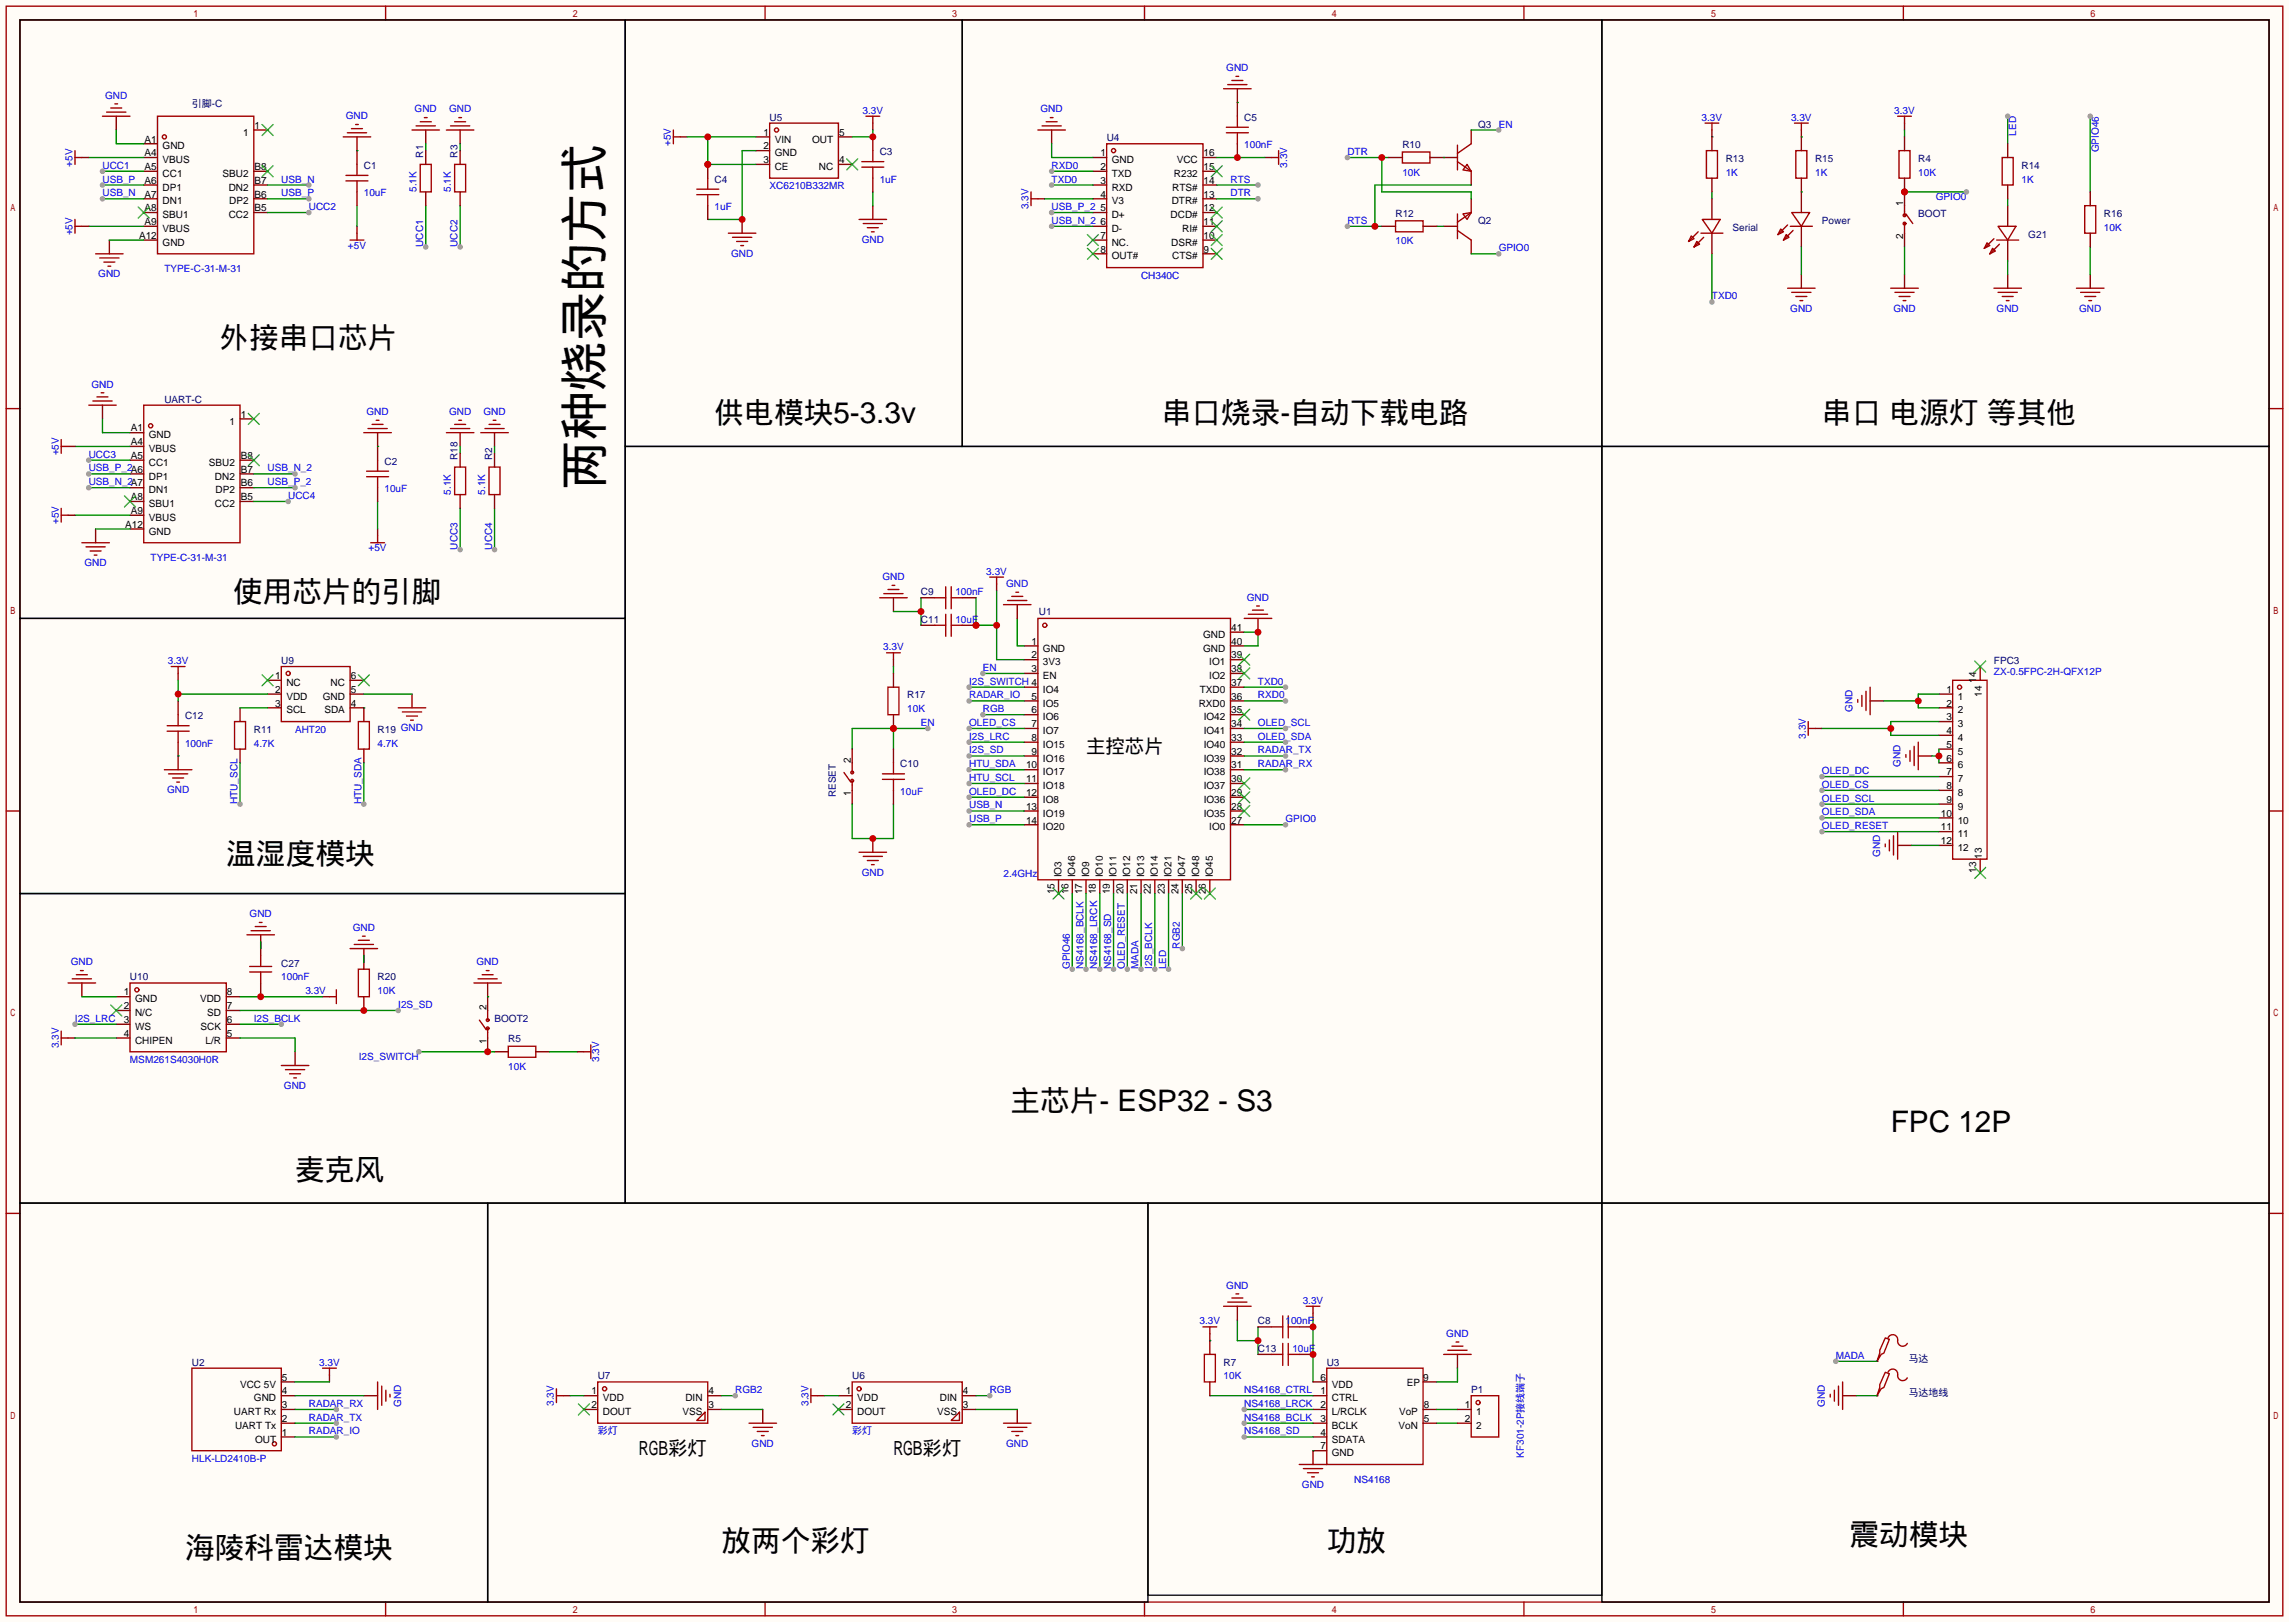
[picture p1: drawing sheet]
<svg xmlns="http://www.w3.org/2000/svg" width="423mm" height="299mm" viewBox="0 0 423 299" stroke-linecap="round" stroke-linejoin="round" font-family="sans-serif">
<defs><g id="words">
<text font-size="9.1" x="111" y="90.4" transform="rotate(-90 111 90.4)">两种烧录的方式</text>
<g font-size="5.5">
<text x="40.5" y="64.2">外接串口芯片</text>
<text x="132" y="78.2">供电模块5-3.3v</text>
<text x="214.5" y="78.2">串口烧录-自动下载电路</text>
<text x="336.4" y="78.2">串口 电源灯 等其他</text>
<text x="43.1" y="111.2">使用芯片的引脚</text>
<text x="41.8" y="159.4">温湿度模块</text>
<text x="186.6" y="205.2">主芯片- ESP32 - S3</text>
<text x="349.1" y="209">FPC 12P</text>
<text x="54.5" y="217.9">麦克风</text>
<text x="34.2" y="287.7">海陵科雷达模块</text>
<text x="133.2" y="286.4">放两个彩灯</text>
<text x="245" y="286.4">功放</text>
<text x="341.5" y="285.2">震动模块</text>
</g>
<g font-size="3.6">
<text x="200.5" y="139">主控芯片</text>
<text x="118" y="268.6">RGB彩灯</text>
<text x="165" y="268.6">RGB彩灯</text>
</g>
<g font-size="1.8" fill="#00f">
<text x="226.4" y="13.1">GND</text>
<text x="19.4" y="18.2">GND</text>
<text x="63.9" y="22">GND</text>
<text x="76.6" y="20.7">GND</text>
<text x="82.9" y="20.7">GND</text>
<text x="159.3" y="21">3.3V</text>
<text x="192.1" y="20.7">GND</text>
<text x="276.7" y="23.5">EN</text>
<text x="314.2" y="22.3">3.3V</text>
<text x="330.7" y="22.3">3.3V</text>
<text x="349.8" y="21">3.3V</text>
<text x="123.9" y="26.9" transform="rotate(-90 123.9 26.9)">+5V</text>
<text x="229.7" y="27.4">100nF</text>
<text x="248.8" y="28.6">DTR</text>
<text x="372.3" y="25.1" transform="rotate(-90 372.3 25.1)">LED</text>
<text x="387.5" y="28.1" transform="rotate(-90 387.5 28.1)">GPIO46</text>
<text x="13.4" y="30.8" transform="rotate(-90 13.4 30.8)">+5V</text>
<text x="18.9" y="33.7">USB_P</text>
<text x="18.9" y="31.2">UCC1</text>
<text x="51.9" y="33.7">USB_N</text>
<text x="76.9" y="35.4" transform="rotate(-90 76.9 35.4)">5.1K</text>
<text x="83.2" y="35.4" transform="rotate(-90 83.2 35.4)">5.1K</text>
<text x="142.1" y="35">XC6210B332MR</text>
<text x="162.4" y="33.7">1uF</text>
<text x="194.2" y="31.2">RXD0</text>
<text x="194.2" y="33.7">TXD0</text>
<text x="227.2" y="33.7">RTS</text>
<text x="237.7" y="31" transform="rotate(-90 237.7 31)">3.3V</text>
<text x="259" y="32.4">10K</text>
<text x="318.6" y="32.4">1K</text>
<text x="335.2" y="32.4">1K</text>
<text x="354.2" y="32.4">10K</text>
<text x="373.3" y="33.7">1K</text>
<text x="18.9" y="36.2">USB_N</text>
<text x="51.9" y="36.2">USB_P</text>
<text x="57" y="38.8">UCC2</text>
<text x="67.2" y="36.2">10uF</text>
<text x="132" y="38.8">1uF</text>
<text x="189.9" y="38.6" transform="rotate(-90 189.9 38.6)">3.3V</text>
<text x="194.2" y="38.8">USB_P_2</text>
<text x="194.2" y="41.3">USB_N_2</text>
<text x="227.2" y="36.2">DTR</text>
<text x="248.8" y="41.3">RTS</text>
<text x="357.4" y="37">GPIO0</text>
<text x="13.4" y="43.5" transform="rotate(-90 13.4 43.5)">+5V</text>
<text x="64.2" y="45.9">+5V</text>
<text x="78.2" y="45.6" transform="rotate(-90 78.2 45.6)">UCC1</text>
<text x="84.5" y="45.6" transform="rotate(-90 84.5 45.6)">UCC2</text>
<text x="135" y="47.4">GND</text>
<text x="159.1" y="44.9">GND</text>
<text x="257.7" y="45.1">10K</text>
<text x="276.7" y="46.4">GPIO0</text>
<text x="388.5" y="42.6">10K</text>
<text x="18.1" y="51.2">GND</text>
<text x="30.4" y="50.2">TYPE-C-31-M-31</text>
<text x="210.7" y="51.5">CH340C</text>
<text x="316.1" y="55.3">TXD0</text>
<text x="330.6" y="57.6">GND</text>
<text x="349.6" y="57.6">GND</text>
<text x="368.7" y="57.6">GND</text>
<text x="383.9" y="57.6">GND</text>
<text x="16.9" y="71.5">GND</text>
<text x="67.7" y="76.6">GND</text>
<text x="82.9" y="76.6">GND</text>
<text x="89.3" y="76.6">GND</text>
<text x="10.8" y="84.1" transform="rotate(-90 10.8 84.1)">+5V</text>
<text x="16.4" y="87">USB_P_2A6</text>
<text x="16.4" y="89.6">USB_N_2A7</text>
<text x="16.4" y="84.5">UCC3</text>
<text x="49.4" y="89.6">USB_P_2</text>
<text x="49.4" y="87">USB_N_2</text>
<text x="53.2" y="92.1">UCC4</text>
<text x="71" y="90.9">10uF</text>
<text x="83.2" y="91.3" transform="rotate(-90 83.2 91.3)">5.1K</text>
<text x="89.6" y="91.3" transform="rotate(-90 89.6 91.3)">5.1K</text>
<text x="10.8" y="96.8" transform="rotate(-90 10.8 96.8)">+5V</text>
<text x="68.1" y="101.8">+5V</text>
<text x="84.5" y="101.5" transform="rotate(-90 84.5 101.5)">UCC3</text>
<text x="90.9" y="101.5" transform="rotate(-90 90.9 101.5)">UCC4</text>
<text x="15.6" y="104.6">GND</text>
<text x="27.8" y="103.6">TYPE-C-31-M-31</text>
<text x="162.9" y="107.1">GND</text>
<text x="182.1" y="106.1">3.3V</text>
<text x="176.4" y="109.9">100nF</text>
<text x="185.8" y="108.4">GND</text>
<text x="230.2" y="110.9">GND</text>
<text x="176.4" y="115">10uF</text>
<text x="31" y="122.6">3.3V</text>
<text x="163.1" y="120.1">3.3V</text>
<text x="181.5" y="123.9">EN</text>
<text x="368.2" y="124.6">ZX-0.5FPC-2H-QFX12P</text>
<text x="167.5" y="131.5">10K</text>
<text x="178.9" y="129">RADAR_IO</text>
<text x="178.9" y="126.4">I2S_SWITCH 4</text>
<text x="181.5" y="131.5">RGB</text>
<text x="232.3" y="126.4">TXD0</text>
<text x="232.3" y="129">RXD0</text>
<text x="342.1" y="131.5" transform="rotate(-90 342.1 131.5)">GND</text>
<text x="34.2" y="137.8">100nF</text>
<text x="46.9" y="137.8">4.7K</text>
<text x="54.5" y="135.3">AHT20</text>
<text x="69.7" y="137.8">4.7K</text>
<text x="170.1" y="134">EN</text>
<text x="178.9" y="136.6">I2S_LRC</text>
<text x="178.9" y="134">OLED_CS</text>
<text x="232.3" y="136.6">OLED_SDA</text>
<text x="232.3" y="134">OLED_SCL</text>
<text x="333.4" y="136.4" transform="rotate(-90 333.4 136.4)">3.3V</text>
<text x="178.9" y="141.7">HTU_SDA</text>
<text x="178.9" y="139.1">I2S_SD</text>
<text x="232.3" y="141.7">RADAR_RX</text>
<text x="232.3" y="139.1">RADAR_TX</text>
<text x="336.4" y="142.9">OLED_DC</text>
<text x="350.9" y="141.6" transform="rotate(-90 350.9 141.6)">GND</text>
<text x="30.8" y="146.5">GND</text>
<text x="43.9" y="148.5" transform="rotate(-90 43.9 148.5)">HTU_SCL</text>
<text x="66.7" y="148.5" transform="rotate(-90 66.7 148.5)">HTU_SDA</text>
<text x="166.2" y="146.7">10uF</text>
<text x="178.9" y="149.3">USB_N</text>
<text x="178.9" y="144.2">HTU_SCL</text>
<text x="178.9" y="146.7">OLED_DC</text>
<text x="336.4" y="145.5">OLED_CS</text>
<text x="336.4" y="148">OLED_SCL</text>
<text x="178.9" y="151.8">USB_P</text>
<text x="237.4" y="151.8">GPIO0</text>
<text x="336.4" y="150.5">OLED_SDA</text>
<text x="336.4" y="153.1">OLED_RESET</text>
<text x="159.1" y="161.7">GND</text>
<text x="185.3" y="162">2.4GHz</text>
<text x="347.1" y="158.1" transform="rotate(-90 347.1 158.1)">GND</text>
<text x="46.1" y="169.3">GND</text>
<text x="65.1" y="171.9">GND</text>
<text x="13.1" y="178.2">GND</text>
<text x="88" y="178.2">GND</text>
<text x="197.5" y="178.9" transform="rotate(-90 197.5 178.9)">GPIO46</text>
<text x="200.1" y="178.9" transform="rotate(-90 200.1 178.9)">NS4168_BCLK</text>
<text x="202.6" y="178.9" transform="rotate(-90 202.6 178.9)">NS4168_LRCK 18</text>
<text x="205.2" y="178.9" transform="rotate(-90 205.2 178.9)">NS4168_SD</text>
<text x="207.7" y="178.9" transform="rotate(-90 207.7 178.9)">OLED_RESET</text>
<text x="210.2" y="178.9" transform="rotate(-90 210.2 178.9)">MADA</text>
<text x="212.8" y="178.9" transform="rotate(-90 212.8 178.9)">I2S_BCLK</text>
<text x="215.3" y="178.9" transform="rotate(-90 215.3 178.9)">LED</text>
<text x="217.9" y="175.1" transform="rotate(-90 217.9 175.1)">RGB2</text>
<text x="51.9" y="181">100nF</text>
<text x="56.4" y="183.6">3.3V</text>
<text x="69.7" y="183.6">10K</text>
<text x="13.8" y="188.6">I2S_LRC</text>
<text x="46.9" y="188.6">I2S_BCLK</text>
<text x="73.5" y="186.1">I2S_SD</text>
<text x="10.8" y="193.5" transform="rotate(-90 10.8 193.5)">3.3V</text>
<text x="24" y="196.3">MSM261S4030H0R</text>
<text x="66.3" y="195.8">I2S_SWITCH</text>
<text x="93.9" y="197.5">10K</text>
<text x="110.7" y="196.1" transform="rotate(-90 110.7 196.1)">3.3V</text>
<text x="52.4" y="201.1">GND</text>
<text x="226.4" y="237.9">GND</text>
<text x="221.5" y="244.5">3.3V</text>
<text x="237.4" y="244.5">100nF</text>
<text x="240.5" y="240.7">3.3V</text>
<text x="238.6" y="249.6">10uF</text>
<text x="267.1" y="246.8">GND</text>
<text x="339" y="250.9">MADA</text>
<text x="58.9" y="252.1">3.3V</text>
<text x="135.8" y="257.2">RGB2</text>
<text x="182.8" y="257.2">RGB</text>
<text x="225.9" y="254.7">10K</text>
<text x="229.7" y="257.2">NS4168_CTRL</text>
<text x="57" y="259.8">RADAR_RX</text>
<text x="57" y="262.3">RADAR_TX</text>
<text x="74.1" y="259.7" transform="rotate(-90 74.1 259.7)">GND</text>
<text x="102.3" y="259.6" transform="rotate(-90 102.3 259.6)">3.3V</text>
<text x="149.3" y="259.6" transform="rotate(-90 149.3 259.6)">3.3V</text>
<text x="229.7" y="259.8">NS4168_LRCK</text>
<text x="229.7" y="262.3">NS4168_BCLK</text>
<text x="337" y="259.7" transform="rotate(-90 337 259.7)">GND</text>
<text x="35.4" y="269.9">HLK-LD2410B-P</text>
<text x="57" y="264.8">RADAR_IO</text>
<text x="110.4" y="264.8">彩灯</text>
<text x="138.8" y="267.1">GND</text>
<text x="157.4" y="264.8">彩灯</text>
<text x="185.8" y="267.1">GND</text>
<text x="229.7" y="264.8">NS4168_SD</text>
<text x="281.4" y="269.1" transform="rotate(-90 281.4 269.1)">KF301-2P接线端子</text>
<text x="240.4" y="274.7">GND</text>
<text x="250.1" y="273.7">NS4168</text>
</g>
<g font-size="1.8" fill="#000080">
<text x="35.4" y="19.7">引脚-C</text>
<text x="142.1" y="22.3">U5</text>
<text x="229.7" y="22.3">C5</text>
<text x="272.9" y="23.5">Q3</text>
<text x="78.2" y="29.1" transform="rotate(-90 78.2 29.1)">R1</text>
<text x="84.5" y="29.1" transform="rotate(-90 84.5 29.1)">R3</text>
<text x="162.4" y="28.6">C3</text>
<text x="204.3" y="26.1">U4</text>
<text x="259" y="27.4">R10</text>
<text x="318.6" y="29.9">R13</text>
<text x="335.2" y="29.9">R15</text>
<text x="354.2" y="29.9">R4</text>
<text x="67.2" y="31.2">C1</text>
<text x="132" y="33.7">C4</text>
<text x="373.3" y="31.2">R14</text>
<text x="257.7" y="40.1">R12</text>
<text x="272.9" y="41.3">Q2</text>
<text x="336.4" y="41.3">Power</text>
<text x="354.2" y="40.1">BOOT</text>
<text x="388.5" y="40.1">R16</text>
<text x="319.9" y="42.6">Serial</text>
<text x="374.5" y="43.9">G21</text>
<text x="30.4" y="74.3">UART-C</text>
<text x="71" y="85.8">C2</text>
<text x="84.5" y="85" transform="rotate(-90 84.5 85)">R18</text>
<text x="90.9" y="85" transform="rotate(-90 90.9 85)">R2</text>
<text x="170.1" y="109.9">C9</text>
<text x="191.8" y="113.6">U1</text>
<text x="170.1" y="115">C11</text>
<text x="51.9" y="122.6">U9</text>
<text x="368.2" y="122.6">FPC3</text>
<text x="167.5" y="129">R17</text>
<text x="34.2" y="132.8">C12</text>
<text x="46.9" y="135.3">R11</text>
<text x="69.7" y="135.3">R19 GND</text>
<text x="166.2" y="141.7">C10</text>
<text x="154.4" y="147.2" transform="rotate(-90 154.4 147.2)">RESET</text>
<text x="51.9" y="178.5">C27</text>
<text x="24" y="181">U10</text>
<text x="69.7" y="181">R20</text>
<text x="91.3" y="188.6">BOOT2</text>
<text x="93.9" y="192.5">R5</text>
<text x="232.3" y="244.5">C8</text>
<text x="232.3" y="249.6">C13</text>
<text x="352.4" y="251.4">马达</text>
<text x="35.4" y="252.1">U2</text>
<text x="110.4" y="254.7">U7</text>
<text x="157.4" y="254.7">U6</text>
<text x="225.9" y="252.1">R7</text>
<text x="245" y="252.1">U3</text>
<text x="271.7" y="257.2">P1</text>
<text x="352.4" y="257.7">马达地线</text>
</g>
<g font-size="1.8">
<text x="47" y="23.8">1</text>
<text x="26.7" y="26.3">A1</text>
<text x="26.7" y="28.9">A4</text>
<text x="30" y="27.6">GND</text>
<text x="44.9" y="25">1</text>
<text x="141" y="27.6">2</text>
<text x="141" y="25">1</text>
<text x="143.1" y="28.9">GND</text>
<text x="143.1" y="26.3">VIN</text>
<text x="150" y="26.3">OUT</text>
<text x="154.9" y="25">5</text>
<text x="203.2" y="28.9">1</text>
<text x="222.2" y="28.9">16</text>
<text x="26.7" y="31.4">A5</text>
<text x="26.7" y="33.9">A6</text>
<text x="30" y="30.1">VBUS</text>
<text x="30" y="32.7">CC1</text>
<text x="30" y="35.2">DP1</text>
<text x="41.1" y="32.7">SBU2</text>
<text x="42.2" y="35.2">DN2</text>
<text x="47" y="33.9">B7</text>
<text x="47" y="31.4">B8</text>
<text x="141" y="30.1">3</text>
<text x="143.1" y="31.4">CE</text>
<text x="151.2" y="31.4">NC</text>
<text x="154.9" y="30.1">4</text>
<text x="203.2" y="31.4">2</text>
<text x="203.2" y="33.9">3</text>
<text x="205.3" y="30.1">GND</text>
<text x="205.3" y="32.7">TXD</text>
<text x="205.3" y="35.2">RXD</text>
<text x="216.5" y="35.2">RTS#</text>
<text x="216.8" y="32.7">R232</text>
<text x="217.3" y="30.1">VCC</text>
<text x="222.2" y="33.9">14</text>
<text x="222.2" y="31.4">15</text>
<text x="26.7" y="36.5">A7</text>
<text x="26.7" y="39">A8</text>
<text x="26.7" y="41.6">A9</text>
<text x="30" y="37.7">DN1</text>
<text x="30" y="40.3">SBU1</text>
<text x="42.2" y="40.3">CC2</text>
<text x="42.3" y="37.7">DP2</text>
<text x="47" y="39">B5</text>
<text x="47" y="36.5">B6</text>
<text x="203.2" y="36.5">4</text>
<text x="203.2" y="39">5</text>
<text x="203.2" y="41.6">6</text>
<text x="205.3" y="37.7">V3</text>
<text x="205.3" y="40.3">D+</text>
<text x="216.2" y="40.3">DCD#</text>
<text x="216.4" y="37.7">DTR#</text>
<text x="222.2" y="41.6">11</text>
<text x="222.2" y="39">12</text>
<text x="222.2" y="36.5">13</text>
<text x="351.4" y="38" transform="rotate(-90 351.4 38)">1</text>
<text x="25.7" y="44.1">A12</text>
<text x="30" y="42.8">VBUS</text>
<text x="30" y="45.4">GND</text>
<text x="203.2" y="44.1">7</text>
<text x="203.2" y="46.6">8</text>
<text x="205.3" y="42.8">D-</text>
<text x="205.3" y="45.4">NC.</text>
<text x="205.3" y="47.9">OUT#</text>
<text x="216.3" y="45.4">DSR#</text>
<text x="216.5" y="47.9">CTS#</text>
<text x="218.3" y="42.8">RI#</text>
<text x="222.2" y="46.6">9</text>
<text x="222.2" y="44.1">10</text>
<text x="351.4" y="44.1" transform="rotate(-90 351.4 44.1)">2</text>
<text x="44.4" y="77.1">1</text>
<text x="24.2" y="79.7">A1</text>
<text x="24.2" y="82.2">A4</text>
<text x="27.5" y="80.9">GND</text>
<text x="27.5" y="83.5">VBUS</text>
<text x="42.4" y="78.4">1</text>
<text x="24.2" y="84.7">A5</text>
<text x="27.5" y="86">CC1</text>
<text x="27.5" y="88.5">DP1</text>
<text x="38.6" y="86">SBU2</text>
<text x="39.7" y="88.5">DN2</text>
<text x="44.4" y="89.8">B6</text>
<text x="44.4" y="87.3">B7</text>
<text x="44.4" y="84.7">B8</text>
<text x="24.2" y="92.4">A8</text>
<text x="24.2" y="94.9">A9</text>
<text x="27.5" y="91.1">DN1</text>
<text x="27.5" y="93.6">SBU1</text>
<text x="39.7" y="93.6">CC2</text>
<text x="39.8" y="91.1">DP2</text>
<text x="44.4" y="92.4">B5</text>
<text x="23.1" y="97.4">A12</text>
<text x="27.5" y="96.2">VBUS</text>
<text x="27.5" y="98.7">GND</text>
<text x="190.5" y="119">1</text>
<text x="222.2" y="117.8">GND</text>
<text x="227.3" y="116.5">41</text>
<text x="227.3" y="119">40</text>
<text x="50.8" y="125.4">1</text>
<text x="64.8" y="125.4">6</text>
<text x="190.5" y="124.1">3</text>
<text x="190.5" y="121.6">2</text>
<text x="192.6" y="125.4">EN</text>
<text x="192.6" y="122.8">3V3</text>
<text x="192.6" y="120.3">GND</text>
<text x="222.2" y="120.3">GND</text>
<text x="223.3" y="122.8">IO1</text>
<text x="223.3" y="125.4">IO2</text>
<text x="227.3" y="121.6">39</text>
<text x="227.3" y="124.1">38</text>
<text x="50.8" y="127.9">2</text>
<text x="50.8" y="130.5">3</text>
<text x="52.9" y="126.6">NC</text>
<text x="52.9" y="129.2">VDD</text>
<text x="52.9" y="131.7">SCL</text>
<text x="59.6" y="129.2">GND</text>
<text x="59.9" y="131.7">SDA</text>
<text x="61" y="126.6">NC</text>
<text x="64.8" y="130.5">4</text>
<text x="64.8" y="127.9">5</text>
<text x="190.5" y="131.7">6</text>
<text x="190.5" y="129.2">5</text>
<text x="192.6" y="130.5">IO5</text>
<text x="192.6" y="127.9">IO4</text>
<text x="221.3" y="130.5">RXD0</text>
<text x="221.5" y="127.9">TXD0</text>
<text x="227.3" y="126.6">37</text>
<text x="227.3" y="129.2">36</text>
<text x="227.3" y="131.7">35</text>
<text x="359.4" y="127.9">1</text>
<text x="359.4" y="130.5">2</text>
<text x="361.5" y="129.2">1</text>
<text x="361.5" y="131.7">2</text>
<text x="364.9" y="126.1" transform="rotate(-90 364.9 126.1)">14</text>
<text x="365.9" y="128.7" transform="rotate(-90 365.9 128.7)">14</text>
<text x="190.5" y="136.8">8</text>
<text x="190.5" y="134.3">7</text>
<text x="192.6" y="135.5">IO7</text>
<text x="192.6" y="133">IO6</text>
<text x="222.3" y="133">IO42</text>
<text x="222.3" y="135.5">IO41</text>
<text x="227.3" y="134.3">34</text>
<text x="227.3" y="136.8">33</text>
<text x="359.4" y="133">3</text>
<text x="359.4" y="135.5">4</text>
<text x="361.5" y="134.3">3</text>
<text x="361.5" y="136.8">4</text>
<text x="157.1" y="140.8" transform="rotate(-90 157.1 140.8)">2</text>
<text x="189.5" y="141.9">10</text>
<text x="190.5" y="139.3">9</text>
<text x="192.6" y="143.2">IO17</text>
<text x="192.6" y="140.6">IO16</text>
<text x="192.6" y="138.1">IO15</text>
<text x="222.3" y="138.1">IO40</text>
<text x="222.3" y="140.6">IO39</text>
<text x="222.3" y="143.2">IO38</text>
<text x="227.3" y="139.3">32</text>
<text x="227.3" y="141.9">31</text>
<text x="359.4" y="138.1">5</text>
<text x="359.4" y="140.6">6</text>
<text x="359.4" y="143.2">7</text>
<text x="361.5" y="139.3">5</text>
<text x="361.5" y="141.9">6</text>
<text x="157.1" y="146.9" transform="rotate(-90 157.1 146.9)">1</text>
<text x="189.5" y="149.5">13</text>
<text x="189.5" y="147">12</text>
<text x="189.5" y="144.4">11</text>
<text x="192.6" y="148.2">IO8</text>
<text x="192.6" y="145.7">IO18</text>
<text x="222.3" y="145.7">IO37</text>
<text x="222.3" y="148.2">IO36</text>
<text x="227.3" y="144.4">30</text>
<text x="227.3" y="147">29</text>
<text x="227.3" y="149.5">28</text>
<text x="359.4" y="145.7">8</text>
<text x="359.4" y="148.2">9</text>
<text x="361.5" y="144.4">7</text>
<text x="361.5" y="147">8</text>
<text x="361.5" y="149.5">9</text>
<text x="189.5" y="152">14</text>
<text x="192.6" y="153.3">IO20</text>
<text x="192.6" y="150.8">IO19</text>
<text x="222.3" y="150.8">IO35</text>
<text x="223.3" y="153.3">IO0</text>
<text x="227.3" y="152">27</text>
<text x="358.4" y="150.8">10</text>
<text x="358.4" y="153.3">11</text>
<text x="358.4" y="155.9">12</text>
<text x="361.5" y="152">10</text>
<text x="361.5" y="154.6">11</text>
<text x="196" y="162" transform="rotate(-90 196 162)">IO3</text>
<text x="198.5" y="162" transform="rotate(-90 198.5 162)">IO46</text>
<text x="201.1" y="162" transform="rotate(-90 201.1 162)">IO9</text>
<text x="203.6" y="162" transform="rotate(-90 203.6 162)">IO10</text>
<text x="206.2" y="162" transform="rotate(-90 206.2 162)">IO11</text>
<text x="208.7" y="162" transform="rotate(-90 208.7 162)">IO12</text>
<text x="211.2" y="162" transform="rotate(-90 211.2 162)">IO13</text>
<text x="213.8" y="162" transform="rotate(-90 213.8 162)">IO14</text>
<text x="216.3" y="162" transform="rotate(-90 216.3 162)">IO21</text>
<text x="218.9" y="162" transform="rotate(-90 218.9 162)">IO47</text>
<text x="221.4" y="162" transform="rotate(-90 221.4 162)">IO48</text>
<text x="223.9" y="162" transform="rotate(-90 223.9 162)">IO45</text>
<text x="361.5" y="157.1">12</text>
<text x="364.9" y="161.2" transform="rotate(-90 364.9 161.2)">13</text>
<text x="365.9" y="158.6" transform="rotate(-90 365.9 158.6)">13</text>
<text x="194.7" y="165.1" transform="rotate(-90 194.7 165.1)">15</text>
<text x="197.3" y="165.1" transform="rotate(-90 197.3 165.1)">16</text>
<text x="199.8" y="165.1" transform="rotate(-90 199.8 165.1)">17</text>
<text x="204.9" y="165.1" transform="rotate(-90 204.9 165.1)">19</text>
<text x="207.4" y="165.1" transform="rotate(-90 207.4 165.1)">20</text>
<text x="210" y="165.1" transform="rotate(-90 210 165.1)">21</text>
<text x="212.5" y="165.1" transform="rotate(-90 212.5 165.1)">22</text>
<text x="215.1" y="165.1" transform="rotate(-90 215.1 165.1)">23</text>
<text x="217.6" y="165.1" transform="rotate(-90 217.6 165.1)">24</text>
<text x="220.1" y="165.1" transform="rotate(-90 220.1 165.1)">25</text>
<text x="222.7" y="165.1" transform="rotate(-90 222.7 165.1)">26</text>
<text x="22.8" y="183.8">1</text>
<text x="24.9" y="185.1">GND</text>
<text x="36.9" y="185.1">VDD</text>
<text x="41.9" y="183.8">8</text>
<text x="22.8" y="186.3">2</text>
<text x="22.8" y="188.9">3</text>
<text x="22.8" y="191.4">4</text>
<text x="24.9" y="187.6">N/C</text>
<text x="24.9" y="190.1">WS</text>
<text x="37" y="190.1">SCK</text>
<text x="38.3" y="187.6">SD</text>
<text x="41.9" y="191.4">5</text>
<text x="41.9" y="188.9">6</text>
<text x="41.9" y="186.3">7</text>
<text x="89.8" y="186.6" transform="rotate(-90 89.8 186.6)">2</text>
<text x="24.9" y="192.7">CHIPEN</text>
<text x="38" y="192.7">L/R</text>
<text x="89.8" y="192.7" transform="rotate(-90 89.8 192.7)">1</text>
<text x="44.3" y="256.2">VCC 5V</text>
<text x="52.1" y="257.5">4</text>
<text x="52.1" y="254.9">5</text>
<text x="109.2" y="257.5">1</text>
<text x="130.8" y="257.5">4</text>
<text x="156.2" y="257.5">1</text>
<text x="177.8" y="257.5">4</text>
<text x="243.8" y="257.5">1</text>
<text x="243.8" y="254.9">6</text>
<text x="245.9" y="256.2">VDD</text>
<text x="259.8" y="255.9">EP</text>
<text x="262.8" y="254.9">9</text>
<text x="43.2" y="261.3">UART Rx</text>
<text x="43.4" y="263.8">UART Tx</text>
<text x="46.9" y="258.7">GND</text>
<text x="52.1" y="262.5">2</text>
<text x="52.1" y="260">3</text>
<text x="109.2" y="260">2</text>
<text x="111.3" y="258.7">VDD</text>
<text x="111.3" y="261.3">DOUT</text>
<text x="126" y="261.3">VSS</text>
<text x="126.6" y="258.7">DIN</text>
<text x="130.8" y="260">3</text>
<text x="156.2" y="260">2</text>
<text x="158.3" y="258.7">VDD</text>
<text x="158.3" y="261.3">DOUT</text>
<text x="173" y="261.3">VSS</text>
<text x="173.6" y="258.7">DIN</text>
<text x="177.8" y="260">3</text>
<text x="243.8" y="260">2</text>
<text x="243.8" y="262.5">3</text>
<text x="245.9" y="258.7">CTRL</text>
<text x="245.9" y="261.3">L/RCLK</text>
<text x="245.9" y="263.8">BCLK</text>
<text x="258.2" y="263.8">VoN</text>
<text x="258.3" y="261.3">VoP</text>
<text x="262.9" y="262.5">5</text>
<text x="262.9" y="260">8</text>
<text x="270.5" y="260">1</text>
<text x="270.5" y="262.5">2</text>
<text x="272.6" y="261.3">1</text>
<text x="272.6" y="263.8">2</text>
<text x="47.1" y="266.3">OUT</text>
<text x="52.1" y="265.1">1</text>
<text x="243.8" y="265.1">4</text>
<text x="243.8" y="267.6">7</text>
<text x="245.9" y="266.3">SDATA</text>
<text x="245.9" y="268.9">GND</text>
</g>
</g></defs>
<path d="M0 0h422.7v299.5h-422.7z" fill="#fffcf7"/>
<g fill="none" stroke="#a10000" stroke-width=".25">
<path d="M1.1 1.1h420.4v297.2h-420.4zM3.7 3.7h415.3v292.1h-415.3zM71.2 1.1v2.6M141.3 1.1v2.6M211.3 1.1v2.6M281.4 1.1v2.6M351.5 1.1v2.6M1.1 75.4h2.6M419 75.4h2.5M191.6 114.2h35.6v48.2h-35.6zM229.7 114.2h5.1M230.5 113.4h3.6"/>
<path d="M231.3 112.6h2M232 111.9h.5M1.1 149.7h2.6M419 149.7h2.5M1.1 224h2.6M419 224h2.5M71.2 295.8v2.5M141.3 295.8v2.5M211.3 295.8v2.5M281.4 295.8v2.5M351.5 295.8v2.5"/>
<circle cx="192.9" cy="115.4" r=".38"/>
</g>
<g fill="none" stroke="#870000" stroke-width=".25">
<path d="M189.1 119.3h2.5M227.2 116.7h2.5M227.2 119.3h2.5M232.3 114.2v2.5M189.1 121.8h2.5M189.1 124.3h2.5M189.1 126.9h2.5M189.1 129.4h2.5M189.1 132h2.5M189.1 134.5h2.5M189.1 137h2.5M189.1 139.6h2.5"/>
<path d="M227.2 121.8h2.5M227.2 124.3h2.5M227.2 126.9h2.5M227.2 129.4h2.5M227.2 132h2.5M227.2 134.5h2.5M227.2 137h2.5M227.2 139.6h2.5M189.1 142.1h2.5M189.1 144.7h2.5M189.1 147.2h2.5M189.1 149.7h2.5"/>
<path d="M189.1 152.3h2.5M227.2 142.1h2.5M227.2 144.7h2.5M227.2 147.2h2.5M227.2 149.7h2.5M227.2 152.3h2.5M195.5 162.4v2.6M198 162.4v2.6M200.5 162.4v2.6M203.1 162.4v2.6M205.6 162.4v2.6M208.2 162.4v2.6"/>
<path d="M210.7 162.4v2.6M213.2 162.4v2.6M215.8 162.4v2.6M218.3 162.4v2.6M220.9 162.4v2.6M223.4 162.4v2.6"/>
</g>
<g fill="none" stroke="#3c3" stroke-width=".25">
<path d="M228.7 120.8l2.1 2M228.7 123.3l2.1 2M228.7 130.9l2.1 2.1M230.8 120.8l-2.1 2M230.8 123.3l-2.1 2M230.8 130.9l-2.1 2.1M228.7 143.6l2.1 2.1M228.7 146.2l2.1 2M228.7 148.7l2.1 2M230.8 143.6l-2.1 2.1M230.8 146.2l-2.1 2M230.8 148.7l-2.1 2"/>
<path d="M194.4 164l2.1 2M196.5 164l-2.1 2M219.8 164l2.1 2M221.9 164l-2.1 2M222.4 164l2 2M224.4 164l-2 2"/>
</g>
<path d="M187.8 114.2v5.1h1.3M229.7 116.7h2.6v2.6h-2.6" fill="none" stroke="#008700" stroke-width=".25"/>
<circle cx="232.3" cy="116.7" r=".63" fill="#c00"/>
<g fill="none" stroke="#870000" stroke-width=".25">
<path d="M228.5 16.4v2.5M21.5 21.5v2.5M65.9 25.3v2.5M78.6 24v2.5M85 24v2.5M161.2 22.7v1.3M191.6 36.7h1.3M194.2 24v2.5M201.8 36.7h2.5M201.8 29.1h2.5M201.8 31.6h2.5M201.8 34.2h2.5"/>
<path d="M201.8 39.2h2.5M222.1 36.7h2.6M222.1 29.1h2.6M222.1 31.6h2.6M222.1 34.2h2.6M222.1 39.2h2.6M233.6 29.1h1.2M316.1 24v1.3M332.6 24v1.3M351.7 22.7v1.3M20.2 44.3v2.6M201.8 41.8h2.5"/>
<path d="M201.8 44.3h2.5M201.8 46.9h2.5M222.1 41.8h2.6M222.1 44.3h2.6M222.1 46.9h2.6M332.6 50.7v2.5M18.9 74.8v2.5M69.7 79.9v2.5M85 79.9v2.5M91.3 79.9v2.5M17.7 97.7v2.5M165 110.4v2.5"/>
<path d="M184 107.8v1.3M187.8 111.6v2.6M32.9 124.3v1.3M165 121.8v1.3M335.2 134.5h1.2M161.2 154.8v2.6M48.1 172.6v2.5M67.2 175.1v2.6M12.6 191.6h1.2M15.1 181.5v2.5M54.5 194.2v2.5M59.6 184h1.2"/>
<path d="M90 181.5v2.5M106.6 194.2h1.2M60.8 253.9v1.2M104 257.7h1.3M151 257.7h1.3M223.4 246.3v1.2M242.4 242.4v1.3"/>
</g>
<g fill="none" stroke="#a10000" stroke-width=".25">
<path d="M20.4 19.9h2.1M21.2 19.2h.5M225.9 16.4h5.1M226.7 15.6h3.6M227.5 14.9h2M228.2 14.1h.5M18.9 21.5h5.1M19.7 20.7h3.5M63.4 25.3h5.1M64.1 24.5h3.6M64.9 23.7h2M65.7 23h.5"/>
<path d="M76.1 24h5.1M76.8 23.2h3.6M77.6 22.5h2M78.4 21.7h.5M82.4 24h5.1M83.2 23.2h3.5M83.9 22.5h2.1M84.7 21.7h.5M159.9 21.5h2.5M161.2 21.5v1.2M190.4 35.4v2.6M190.4 36.7h1.2"/>
<path d="M191.6 24h5.1M192.4 23.2h3.6M193.2 22.5h2M193.9 21.7h.5M204.3 26.5h17.8v22.9h-17.8zM234.8 29.1h1.3M236.1 27.8v2.6M314.8 22.7h2.6M316.1 22.7v1.3M331.3 22.7h2.6M332.6 22.7v1.3M350.4 21.5h2.5"/>
<path d="M351.7 21.5v1.2M17.7 46.9h5M18.4 47.6h3.6M19.2 48.4h2M19.9 49.1h.5M330.1 53.2h5.1M330.8 54h3.6M331.6 54.7h2M332.4 55.5h.5M16.4 74.8h5.1M17.1 74h3.6M17.9 73.3h2"/>
<path d="M18.7 72.5h.5M67.2 79.9h5.1M67.9 79.1h3.6M68.7 78.4h2M69.5 77.6h.5M82.4 79.9h5.1M83.2 79.1h3.5M83.9 78.4h2.1M84.7 77.6h.5M88.8 79.9h5.1M89.5 79.1h3.6M90.3 78.4h2"/>
<path d="M91.1 77.6h.5M15.1 100.2h5.1M15.9 101h3.5M16.6 101.7h2.1M17.4 102.5h.5M162.4 110.4h5.1M163.2 109.6h3.6M164 108.8h2M164.7 108.1h.5M182.8 106.6h2.5M184 106.6v1.2M185.3 111.6h5.1"/>
<path d="M186.1 110.9h3.5M186.8 110.1h2M187.6 109.3h.5M31.6 123.1h2.6M32.9 123.1v1.2M163.7 120.5h2.5M165 120.5v1.3M333.9 133.2v2.6M333.9 134.5h1.3M158.6 157.4h5.1M159.4 158.1h3.5M160.1 158.9h2.1"/>
<path d="M160.9 159.6h.5M14.1 180h2M14.9 179.2h.5M45.6 172.6h5.1M46.4 171.8h3.5M47.1 171.1h2M47.9 170.3h.5M64.6 175.1h5.1M65.4 174.4h3.6M66.2 173.6h2M66.9 172.8h.5M89 180h2.1"/>
<path d="M89.8 179.2h.5M11.3 190.4v2.5M11.3 191.6h1.3M12.6 181.5h5.1M13.3 180.7h3.6M51.9 196.7h5.1M52.7 197.5h3.6M53.5 198.2h2M54.2 199h.5M60.8 184h1.3M62.1 182.8v2.5M87.5 181.5h5.1"/>
<path d="M88.3 180.7h3.5M107.8 194.2h1.3M109.1 192.9v2.6M59.6 252.6h2.5M60.8 252.6v1.3M102.7 257.7h1.3M102.7 256.4v2.6M149.7 256.4v2.6M149.7 257.7h1.3M222.1 245h2.6M223.4 245v1.3M241.2 241.2h2.5"/>
<path d="M242.4 241.2v1.2"/>
<circle cx="205.6" cy="27.8" r=".38"/>
</g>
<g fill="none" stroke="#3c3" stroke-width=".25">
<path d="M223.6 38.2l2.1 2.1M223.6 30.6l2.1 2M225.7 38.2l-2.1 2.1M225.7 30.6l-2.1 2M200.8 43.3l2 2M200.8 45.8l2 2.1M202.8 43.3l-2 2M202.8 45.8l-2 2.1M223.6 45.8l2.1 2.1M223.6 43.3l2.1 2M223.6 40.8l2.1 2M225.7 45.8l-2.1 2.1"/>
<path d="M225.7 43.3l-2.1 2M225.7 40.8l-2.1 2"/>
</g>
<path d="M194.2 39.2h7.6M224.7 29.1h8.9" fill="none" stroke="#008700" stroke-width=".25"/>
<circle cx="194.2" cy="39.2" r=".51" fill="#999"/>
<path d="M194.2 41.8h7.6" fill="none" stroke="#008700" stroke-width=".25"/>
<circle cx="194.2" cy="41.8" r=".51" fill="#999"/>
<path d="M194.2 31.6h7.6" fill="none" stroke="#008700" stroke-width=".25"/>
<circle cx="194.2" cy="31.6" r=".51" fill="#999"/>
<path d="M194.2 34.2h7.6" fill="none" stroke="#008700" stroke-width=".25"/>
<circle cx="194.2" cy="34.2" r=".51" fill="#999"/>
<path d="M165 134.5v3.8M171.3 134.5h-13.9v3.8" fill="none" stroke="#008700" stroke-width=".25"/>
<circle cx="165" cy="134.5" r=".63" fill="#c00"/>
<circle cx="171.3" cy="134.5" r=".51" fill="#999"/>
<path d="M351.7 50.7v2.5M370.7 50.7v2.5M386 50.7v2.5" fill="none" stroke="#870000" stroke-width=".25"/>
<path d="M349.1 53.2h5.1M349.9 54h3.5M350.6 54.7h2.1M351.4 55.5h.5M368.2 53.2h5.1M368.9 54h3.6M369.7 54.7h2M370.5 55.5h.5M383.4 53.2h5.1M384.2 54h3.5M384.9 54.7h2.1M385.7 55.5h.5" fill="none" stroke="#a10000" stroke-width=".25"/>
<path d="M316.1 25.3h.1M316.1 35.4v1.3M316.1 46.9v8.9" fill="none" stroke="#008700" stroke-width=".25"/>
<circle cx="316.1" cy="55.8" r=".51" fill="#999"/>
<g fill="none" stroke="#a10000" stroke-width=".25">
<path d="M110.4 255.1h20.3v7.7h-20.3zM157.4 255.1h20.3v7.7h-20.3zM128.7 262.3l1.5-1.6v1.6zM175.6 262.3l1.6-1.6v1.6z"/>
<circle cx="111.6" cy="256.4" r=".38"/>
<circle cx="158.6" cy="256.4" r=".38"/>
</g>
<path d="M107.8 257.7h2.6M130.7 257.7h2.5M154.8 257.7h2.6M177.7 257.7h2.5M107.8 260.2h2.6M130.7 260.2h2.5M154.8 260.2h2.6M177.7 260.2h2.5" fill="none" stroke="#870000" stroke-width=".25"/>
<path d="M106.8 259.2l2 2M108.8 259.2l-2 2M153.8 259.2l2 2M155.8 259.2l-2 2" fill="none" stroke="#3c3" stroke-width=".25"/>
<path d="M133.2 257.7h2.6" fill="none" stroke="#008700" stroke-width=".25"/>
<circle cx="135.8" cy="257.7" r=".51" fill="#999"/>
<path d="M180.2 257.7h2.6" fill="none" stroke="#008700" stroke-width=".25"/>
<circle cx="182.8" cy="257.7" r=".51" fill="#999"/>
<g fill="none" stroke="#870000" stroke-width=".25">
<path d="M26.5 26.5h2.6M26.5 29.1h2.6M26.5 31.6h2.6M26.5 34.2h2.6M26.5 36.7h2.6M26.5 39.2h2.6M46.9 31.6h2.5M46.9 34.2h2.5M46.9 36.7h2.5M46.9 39.2h2.5M46.9 24h2.5M26.5 41.8h2.6"/>
<path d="M26.5 44.3h2.6M24 79.9h2.5M44.3 77.3h2.6M24 82.4h2.5M24 85h2.5M24 87.5h2.5M24 90h2.5M24 92.6h2.5M24 95.1h2.5M24 97.7h2.5M44.3 85h2.6M44.3 87.5h2.6"/>
<path d="M44.3 90h2.6M44.3 92.6h2.6M140.8 260.2v2.6M187.8 260.2v2.6"/>
</g>
<g fill="none" stroke="#a10000" stroke-width=".25">
<path d="M29.1 21.5h17.8v25.4h-17.8zM26.5 74.8h17.8v25.4h-17.8zM138.3 262.8h5.1M139.1 263.5h3.5M139.8 264.3h2.1M140.6 265h.5M185.3 262.8h5.1M186.1 263.5h3.5M186.8 264.3h2M187.6 265h.5"/>
<circle cx="30.4" cy="25.3" r=".38"/>
<circle cx="27.8" cy="78.6" r=".38"/>
</g>
<path d="M16.4 29.1h10.1M18.9 34.2h7.6M21.5 24v2.5h5M16.4 41.8h10.1M20.2 44.3h6.3M18.9 77.3v2.6h5.1M13.8 95.1h10.2M13.8 82.4h10.2M17.7 97.7h6.3M133.2 260.2h7.6M180.2 260.2h7.6" fill="none" stroke="#008700" stroke-width=".25"/>
<path d="M25.5 38.2l2.1 2.1M27.6 38.2l-2.1 2.1M48.4 30.6l2 2M48.4 23l2 2M50.4 30.6l-2 2M50.4 23l-2 2M45.8 76.3l2.1 2.1M47.9 76.3l-2.1 2.1M23 91.6l2 2M25 91.6l-2 2M45.8 83.9l2.1 2.1M47.9 83.9l-2.1 2.1" fill="none" stroke="#3c3" stroke-width=".25"/>
<circle cx="18.9" cy="34.2" r=".51" fill="#999"/>
<path d="M16.4 87.5h7.6" fill="none" stroke="#008700" stroke-width=".25"/>
<circle cx="16.4" cy="87.5" r=".51" fill="#999"/>
<path d="M46.9 90h7.6" fill="none" stroke="#008700" stroke-width=".25"/>
<circle cx="54.5" cy="90" r=".51" fill="#999"/>
<path d="M49.4 36.7h7.6" fill="none" stroke="#008700" stroke-width=".25"/>
<circle cx="57" cy="36.7" r=".51" fill="#999"/>
<path d="M16.4 90h7.6" fill="none" stroke="#008700" stroke-width=".25"/>
<circle cx="16.4" cy="90" r=".51" fill="#999"/>
<path d="M18.9 36.7h7.6" fill="none" stroke="#008700" stroke-width=".25"/>
<circle cx="18.9" cy="36.7" r=".51" fill="#999"/>
<path d="M49.4 34.2h7.6" fill="none" stroke="#008700" stroke-width=".25"/>
<circle cx="57" cy="34.2" r=".51" fill="#999"/>
<path d="M46.9 87.5h7.6" fill="none" stroke="#008700" stroke-width=".25"/>
<circle cx="54.5" cy="87.5" r=".51" fill="#999"/>
<path d="M18.9 31.6h7.6" fill="none" stroke="#008700" stroke-width=".25"/>
<circle cx="18.9" cy="31.6" r=".51" fill="#999"/>
<path d="M16.4 85h7.6" fill="none" stroke="#008700" stroke-width=".25"/>
<circle cx="16.4" cy="85" r=".51" fill="#999"/>
<path d="M46.9 92.6h6.3" fill="none" stroke="#008700" stroke-width=".25"/>
<circle cx="53.2" cy="92.6" r=".51" fill="#999"/>
<path d="M49.4 39.2h7.6" fill="none" stroke="#008700" stroke-width=".25"/>
<circle cx="57" cy="39.2" r=".51" fill="#999"/>
<g fill="none" stroke="#a10000" stroke-width=".25">
<path d="M351.7 38v1.8M351.9 39.5l1.3 1.8M351.7 41.3v1.8M155.8 142.6l1.3 1.8M157.4 140.8v1.8M157.4 144.1v1.8M88.5 188.3l1.3 1.8M90 186.6v1.7M90 189.9v1.7"/>
<circle cx="351.7" cy="39.8" r=".25"/>
<circle cx="351.7" cy="41.3" r=".25"/>
<circle cx="157.4" cy="144.1" r=".25"/>
<circle cx="157.4" cy="142.6" r=".25"/>
<circle cx="90" cy="188.3" r=".25"/>
<circle cx="90" cy="189.9" r=".25"/>
</g>
<path d="M351.7 35.4v2.6M351.7 43.1v2.5M157.4 138.3v2.5M157.4 145.9v2.6M90 184v2.6M90 191.6v2.6" fill="none" stroke="#870000" stroke-width=".25"/>
<path d="M192.9 36.7h8.9M351.7 45.6v5.1M85 93.9v7.6M105.3 257.7h2.5M152.3 257.7h2.5" fill="none" stroke="#008700" stroke-width=".25"/>
<circle cx="85" cy="101.5" r=".51" fill="#999"/>
<path d="M78.6 38v7.6" fill="none" stroke="#008700" stroke-width=".25"/>
<circle cx="78.6" cy="45.6" r=".51" fill="#999"/>
<path d="M78.6 26.5v1.3M85 82.4v1.3M91.3 93.9v7.6" fill="none" stroke="#008700" stroke-width=".25"/>
<circle cx="91.3" cy="101.5" r=".51" fill="#999"/>
<path d="M85 38v7.6" fill="none" stroke="#008700" stroke-width=".25"/>
<circle cx="85" cy="45.6" r=".51" fill="#999"/>
<path d="M85 26.5v1.3M351.7 35.4h11.4M91.3 82.4v1.3" fill="none" stroke="#008700" stroke-width=".25"/>
<circle cx="351.7" cy="35.4" r=".63" fill="#c00"/>
<circle cx="363.1" cy="35.4" r=".51" fill="#999"/>
<path d="M351.7 24v1.3M180.2 110.4v5h3.8M184 109.1v12.7h5.1" fill="none" stroke="#008700" stroke-width=".25"/>
<g fill="#c00">
<circle cx="184" cy="115.4" r=".63"/>
<circle cx="180.2" cy="115.4" r=".63"/>
</g>
<path d="M228.5 243.7v3.8h3.8M232.3 245v5.1M242.4 243.7v11.4" fill="none" stroke="#008700" stroke-width=".25"/>
<circle cx="232.3" cy="247.5" r=".63" fill="#c00"/>
<path d="M165 112.9h5.1M170.1 110.4v5" fill="none" stroke="#008700" stroke-width=".25"/>
<circle cx="170.1" cy="112.9" r=".63" fill="#c00"/>
<path d="M157.4 148.5v6.3h7.6v-6.3" fill="none" stroke="#008700" stroke-width=".25"/>
<circle cx="161.2" cy="154.8" r=".63" fill="#c00"/>
<path d="M181.5 124.3h7.6" fill="none" stroke="#008700" stroke-width=".25"/>
<circle cx="181.5" cy="124.3" r=".51" fill="#999"/>
<path d="M194.2 26.5v2.6h7.6M224.7 34.2h7.6M165 123.1v1.2" fill="none" stroke="#008700" stroke-width=".25"/>
<path d="M266.6 29.1h2.5M271.7 24v2.5M271.7 31.6v2.6M271.7 36.7v2.5M266.6 41.8h2.5M271.7 44.3v2.6" fill="none" stroke="#870000" stroke-width=".25"/>
<path d="M269.1 26.8v4.6M269.1 39.5v4.6M269.1 29.8l2.6 1.8M270.1 39.5l1.6-.3-.8 1.3zM270.9 30.4l.8 1.2-1.6-.2zM271.7 39.2l-2.6 1.8M271.7 26.5l-2.6 1.8M269.1 42.5l2.6 1.8" fill="none" stroke="#a10000" stroke-width=".25"/>
<circle cx="232.3" cy="34.2" r=".51" fill="#999"/>
<path d="M224.7 36.7h7.6" fill="none" stroke="#008700" stroke-width=".25"/>
<circle cx="232.3" cy="36.7" r=".51" fill="#999"/>
<path d="M271.7 24h5" fill="none" stroke="#008700" stroke-width=".25"/>
<circle cx="276.7" cy="24" r=".51" fill="#999"/>
<path d="M248.8 29.1h7.6M255.1 29.1v6.3h16.6v1.3" fill="none" stroke="#008700" stroke-width=".25"/>
<circle cx="255.1" cy="29.1" r=".63" fill="#c00"/>
<circle cx="248.8" cy="29.1" r=".51" fill="#999"/>
<path d="M265.3 41.8h1.3M271.7 46.9h5" fill="none" stroke="#008700" stroke-width=".25"/>
<circle cx="276.7" cy="46.9" r=".51" fill="#999"/>
<path d="M271.7 34.2h-17.8v7.6M248.8 41.8h6.3" fill="none" stroke="#008700" stroke-width=".25"/>
<circle cx="253.9" cy="41.8" r=".63" fill="#c00"/>
<circle cx="248.8" cy="41.8" r=".51" fill="#999"/>
<path d="M15.1 29.1h1.3M316.1 36.7v3.8M332.6 35.4v3.8M370.7 38v3.8M15.1 41.8h1.3M65.9 41.8v1.3M316.1 43.1v3.8M332.6 41.8v3.8M370.7 44.3v3.8M12.6 95.1h1.2M12.6 82.4h1.2M69.7 97.7v1.2" fill="none" stroke="#870000" stroke-width=".25"/>
<g fill="none" stroke="#a10000" stroke-width=".25">
<path d="M13.8 27.8v2.6M13.8 29.1h1.3M330.8 39.2h3.3l-1.5 2.6zM13.8 40.5v2.6M13.8 41.8h1.3M64.6 44.3h2.6M65.9 43.1v1.2M312.3 43.6l.5 .5-1 .5zM313.3 44.6l.5 .5-1 .5zM313.6 42.8l-1.8 1.8M314.1 43.1h4M314.3 40.5h3.3l-1.5 2.6z"/>
<path d="M314.6 43.8l-1.8 1.8M328.8 42.3l.5 .5-1 .5zM329.8 43.3l.5 .5-1 .5zM330.1 41.5l-1.8 1.8M330.6 41.8h4M331.1 42.5l-1.8 1.8M366.9 44.8l.5 .5-1 .5zM367.9 45.8l.5 .6-1 .5zM368.2 44.1l-1.8 1.7M368.7 44.3h4M368.9 41.8h3.3l-1.5 2.5zM369.2 45.1l-1.8 1.8"/>
<path d="M11.3 81.2v2.5M11.3 93.9v2.5M11.3 95.1h1.3M11.3 82.4h1.3M69.7 98.9v1.3M68.5 100.2h2.5"/>
</g>
<path d="M65.9 38v3.8M386 21.5v13.9M332.6 45.6v5.1M386 45.6v5.1M69.7 92.6v5.1" fill="none" stroke="#008700" stroke-width=".25"/>
<circle cx="386" cy="21.5" r=".51" fill="#999"/>
<path d="M178.9 149.7h10.2" fill="none" stroke="#008700" stroke-width=".25"/>
<circle cx="178.9" cy="149.7" r=".51" fill="#999"/>
<path d="M178.9 152.3h10.2" fill="none" stroke="#008700" stroke-width=".25"/>
<circle cx="178.9" cy="152.3" r=".51" fill="#999"/>
<path d="M229.7 152.3h7.7" fill="none" stroke="#008700" stroke-width=".25"/>
<circle cx="237.4" cy="152.3" r=".51" fill="#999"/>
<g fill="none" stroke="#a10000" stroke-width=".25">
<path d="M35.4 252.6h16.5v15.2h-16.5zM245 252.6h17.8v17.8h-17.8zM239.9 270.4h5.1M240.7 271.1h3.5M241.4 271.9h2.1M242.2 272.7h.5"/>
<circle cx="50.7" cy="266.6" r=".38"/>
</g>
<g fill="none" stroke="#870000" stroke-width=".25">
<path d="M51.9 257.7h2.6M51.9 255.1h2.6M242.4 257.7h2.6M242.4 255.1h2.6M262.8 255.1h2.5M51.9 265.3h2.6M51.9 262.8h2.6M51.9 260.2h2.6M242.4 265.3h2.6M242.4 262.8h2.6M242.4 260.2h2.6M245 267.8h-2.6v2.6"/>
<path d="M262.8 262.8h2.5M262.8 260.2h2.5"/>
</g>
<path d="M229.7 265.3h12.7M242.4 267.8h.1" fill="none" stroke="#008700" stroke-width=".25"/>
<circle cx="229.7" cy="265.3" r=".51" fill="#999"/>
<path d="M223.4 257.7h19M229.7 260.2h12.7" fill="none" stroke="#008700" stroke-width=".25"/>
<circle cx="229.7" cy="260.2" r=".51" fill="#999"/>
<path d="M229.7 262.8h12.7" fill="none" stroke="#008700" stroke-width=".25"/>
<circle cx="229.7" cy="262.8" r=".51" fill="#999"/>
<g fill="none" stroke="#870000" stroke-width=".25">
<path d="M125.6 25.3h1.3M139.6 25.3h2.5M139.6 30.4h2.5M139.6 27.8h2.5M154.8 25.3h2.6M154.8 30.4h2.6M161.2 38v2.5M137 40.5v2.6M32.9 139.6v2.5M44.3 130.7v2.5M44.3 138.3v2.5M67.2 130.7v2.5"/>
<path d="M67.2 138.3v2.5M76.1 128.1v2.6M228.5 241.2v2.5M269.1 250.1v2.5"/>
</g>
<g fill="none" stroke="#a10000" stroke-width=".25">
<path d="M124.3 24v2.5M124.3 25.3h1.3M142.1 22.7h12.7v10.2h-12.7zM134.5 43.1h5.1M135.3 43.8h3.5M136 44.6h2M136.8 45.3h.5M158.6 40.5h5.1M159.4 41.3h3.5M160.1 42h2.1M160.9 42.8h.5M43.3 133.2h2v5.1h-2z"/>
<path d="M66.2 133.2h2v5.1h-2zM73.5 130.7h5.1M74.3 131.4h3.6M75.1 132.2h2M75.8 133h.5M30.4 142.1h5M31.1 142.9h3.6M31.9 143.6h2M32.6 144.4h.5M227.5 239.6h2M228.2 238.9h.5M225.9 241.2h5.1"/>
<path d="M226.7 240.4h3.6M266.6 250.1h5.1M267.3 249.3h3.6M268.1 248.5h2M268.9 247.8h.5"/>
<circle cx="143.4" cy="24" r=".38"/>
</g>
<path d="M139.6 27.8h-2.6v12.7h-6.3M269.1 252.6v2.5h-3.8M265.3 262.8h3.8M265.3 260.2h3.8" fill="none" stroke="#008700" stroke-width=".25"/>
<path d="M156.3 29.3l2.1 2.1M158.4 29.3l-2.1 2.1" fill="none" stroke="#3c3" stroke-width=".25"/>
<circle cx="137" cy="40.5" r=".63" fill="#c00"/>
<path d="M126.9 25.3h12.7M130.7 25.3v5.1h8.9M161.2 24v1.3h-3.8M161.2 35.4v2.6" fill="none" stroke="#008700" stroke-width=".25"/>
<g fill="#c00">
<circle cx="130.7" cy="25.3" r=".63"/>
<circle cx="130.7" cy="30.4" r=".63"/>
</g>
<path d="M203.1 165v13.9" fill="none" stroke="#008700" stroke-width=".25"/>
<circle cx="203.1" cy="178.9" r=".51" fill="#999"/>
<path d="M200.5 165v13.9" fill="none" stroke="#008700" stroke-width=".25"/>
<circle cx="200.5" cy="178.9" r=".51" fill="#999"/>
<path d="M205.6 165v13.9" fill="none" stroke="#008700" stroke-width=".25"/>
<circle cx="205.6" cy="178.9" r=".51" fill="#999"/>
<path d="M178.9 142.1h10.2" fill="none" stroke="#008700" stroke-width=".25"/>
<circle cx="178.9" cy="142.1" r=".51" fill="#999"/>
<path d="M178.9 144.7h10.2" fill="none" stroke="#008700" stroke-width=".25"/>
<circle cx="178.9" cy="144.7" r=".51" fill="#999"/>
<path d="M213.2 165v13.9" fill="none" stroke="#008700" stroke-width=".25"/>
<circle cx="213.2" cy="178.9" r=".51" fill="#999"/>
<path d="M178.9 137h10.2" fill="none" stroke="#008700" stroke-width=".25"/>
<circle cx="178.9" cy="137" r=".51" fill="#999"/>
<path d="M178.9 139.6h10.2" fill="none" stroke="#008700" stroke-width=".25"/>
<circle cx="178.9" cy="139.6" r=".51" fill="#999"/>
<path d="M54.5 265.3h7.6" fill="none" stroke="#008700" stroke-width=".25"/>
<circle cx="62.1" cy="265.3" r=".51" fill="#999"/>
<path d="M54.5 260.2h7.6" fill="none" stroke="#008700" stroke-width=".25"/>
<circle cx="62.1" cy="260.2" r=".51" fill="#999"/>
<path d="M54.5 262.8h7.6" fill="none" stroke="#008700" stroke-width=".25"/>
<circle cx="62.1" cy="262.8" r=".51" fill="#999"/>
<path d="M178.9 129.4h10.2" fill="none" stroke="#008700" stroke-width=".25"/>
<circle cx="178.9" cy="129.4" r=".51" fill="#999"/>
<path d="M229.7 142.1h7.7" fill="none" stroke="#008700" stroke-width=".25"/>
<circle cx="237.4" cy="142.1" r=".51" fill="#999"/>
<path d="M229.7 139.6h7.7" fill="none" stroke="#008700" stroke-width=".25"/>
<circle cx="237.4" cy="139.6" r=".51" fill="#999"/>
<path d="M67.2 257.7h2.5" fill="none" stroke="#870000" stroke-width=".25"/>
<path d="M69.7 255.1v5.1M70.5 255.9v3.6M71.2 256.7v2M72 257.4v.5" fill="none" stroke="#a10000" stroke-width=".25"/>
<path d="M229.7 126.9h7.7M54.5 257.7h12.7M54.5 255.1h6.3" fill="none" stroke="#008700" stroke-width=".25"/>
<circle cx="237.4" cy="126.9" r=".51" fill="#999"/>
<path d="M229.7 129.4h7.7" fill="none" stroke="#008700" stroke-width=".25"/>
<circle cx="237.4" cy="129.4" r=".51" fill="#999"/>
<path d="M215.8 165v13.9" fill="none" stroke="#008700" stroke-width=".25"/>
<circle cx="215.8" cy="178.9" r=".51" fill="#999"/>
<path d="M370.7 21.5v5M370.7 36.7v1.3" fill="none" stroke="#008700" stroke-width=".25"/>
<circle cx="370.7" cy="21.5" r=".51" fill="#999"/>
<path d="M198 165v13.9" fill="none" stroke="#008700" stroke-width=".25"/>
<circle cx="198" cy="178.9" r=".51" fill="#999"/>
<path d="M346.6 251.3h.1M346.6 257.7h.1" fill="none" stroke="#870000" stroke-width=".25"/>
<path d="M348.1 247l.8 .3-1 2.5-.6 .3-.7 1.2 .5-1.5v-.5zM348.1 253.4l.8 .2-1 2.6-.6 .2-.7 1.3 .5-1.5v-.5zM348.6 247a.93 .93 0 0 1 1.1-.5 .93 .93 0 0 1 .7 1 .94 .94 0 0 0 .7 1 .94 .94 0 0 0 1.1-.5M348.6 253.4a.93 .93 0 0 1 1.1-.6 .93 .93 0 0 1 .7 1.1 .94 .94 0 0 0 .7 1 .94 .94 0 0 0 1.1-.5" fill="none" stroke="#a10000" stroke-width=".25"/>
<path d="M210.7 165v13.9" fill="none" stroke="#008700" stroke-width=".25"/>
<circle cx="210.7" cy="178.9" r=".51" fill="#999"/>
<path d="M339 251.3h7.6" fill="none" stroke="#008700" stroke-width=".25"/>
<circle cx="339" cy="251.3" r=".51" fill="#999"/>
<path d="M177.7 115.4h2.5M32.9 129.4v2.6M32.9 137v2.6M48.1 173.9v2.5M48.1 181.5v2.5M340.2 257.7h2.6" fill="none" stroke="#870000" stroke-width=".25"/>
<path d="M30.9 134h4M30.9 135h4M32.9 132v2M32.9 135v2M46.1 178.4h4.1M46.1 179.5h4.1M48.1 176.4v2M48.1 179.5v2M337.9 257.4v.5M338.7 256.7v2M339.5 255.9v3.6M340.2 255.1v5.1" fill="none" stroke="#a10000" stroke-width=".25"/>
<path d="M342.8 257.7h3.8" fill="none" stroke="#008700" stroke-width=".25"/>
<circle cx="180.2" cy="115.4" r=".63" fill="#c00"/>
<path d="M170.1 115.4h2.5M170.1 110.4h2.5M177.7 110.4h2.5M165 138.3v2.5M165 145.9v2.6M239.9 250.1h2.5" fill="none" stroke="#870000" stroke-width=".25"/>
<path d="M172.6 115.4h2M172.6 110.4h2M174.6 108.3v4.1M174.6 113.4v4.1M175.6 108.3v4.1M175.6 113.4v4.1M175.6 115.4h2.1M175.6 110.4h2.1M162.9 142.9h4.1M162.9 143.9h4.1M165 140.8v2.1M165 143.9v2" fill="none" stroke="#a10000" stroke-width=".25"/>
<circle cx="242.4" cy="250.1" r=".63" fill="#c00"/>
<path d="M232.3 250.1h2.5M239.9 245h2.5" fill="none" stroke="#870000" stroke-width=".25"/>
<path d="M234.8 250.1h2.1M236.9 248v4.1M237.9 248v4.1M237.9 250.1h2" fill="none" stroke="#a10000" stroke-width=".25"/>
<circle cx="242.4" cy="245" r=".63" fill="#c00"/>
<path d="M228.5 26.5v2.6M232.3 245h2.5" fill="none" stroke="#870000" stroke-width=".25"/>
<path d="M234.8 245h2.1M236.9 243v4M237.9 243v4M237.9 245h2" fill="none" stroke="#a10000" stroke-width=".25"/>
<circle cx="228.5" cy="29.1" r=".63" fill="#c00"/>
<path d="M228.5 18.9v2.6M161.2 25.3v2.5M161.2 32.9v2.5" fill="none" stroke="#870000" stroke-width=".25"/>
<path d="M226.4 24.5h4.1M226.4 23.5h4.1M228.5 21.5v2M228.5 24.5v2" fill="none" stroke="#a10000" stroke-width=".25"/>
<circle cx="161.2" cy="25.3" r=".63" fill="#c00"/>
<path d="M159.1 30.9h4.1M159.1 29.8h4.1M161.2 27.8v2M161.2 30.9v2" fill="none" stroke="#a10000" stroke-width=".25"/>
<path d="M130.7 30.4v2.5M130.7 38v2.5" fill="none" stroke="#870000" stroke-width=".25"/>
<circle cx="130.7" cy="30.4" r=".63" fill="#c00"/>
<g fill="none" stroke="#a10000" stroke-width=".25">
<path d="M63.9 33.4h4M63.9 32.4h4M65.9 30.4v2M65.9 33.4v2M77.6 30.4h2v5h-2zM83.9 30.4h2.1v5h-2.1zM128.7 35.9h4M128.7 34.9h4M130.7 32.9v2M130.7 35.9v2.1M331.6 27.8h2v5.1h-2zM67.7 88h4.1"/>
<path d="M67.7 87h4.1M69.7 85v2M69.7 88v2M90.3 86.2h2v5.1h-2zM164 126.9h2v5.1h-2zM66.2 178.9h2v5.1h-2z"/>
</g>
<g fill="none" stroke="#870000" stroke-width=".25">
<path d="M65.9 27.8v2.6M65.9 35.4v2.6M78.6 27.8v2.6M78.6 35.4v2.6M85 27.8v2.6M85 35.4v2.6M332.6 25.3v2.5M332.6 32.9v2.5M69.7 82.4v2.6M69.7 90v2.6M91.3 83.7v2.5M91.3 91.3v2.6"/>
<path d="M165 124.3v2.6M165 132v2.5M67.2 176.4v2.5M67.2 184v2.6"/>
</g>
<path d="M228.5 18.9h.1M65.9 27.8h.1M69.7 82.4h.1" fill="none" stroke="#008700" stroke-width=".25"/>
<circle cx="165" cy="134.5" r=".63" fill="#c00"/>
<path d="M350.6 27.8h2.1v5.1h-2.1zM369.7 29.1h2v5.1h-2zM384.9 38h2.1v5.1h-2.1zM257.7 40.8h5.1v2h-5.1zM83.9 86.2h2.1v5.1h-2.1zM93.9 193.2h5v2h-5zM222.4 250.1h2v5h-2z" fill="none" stroke="#a10000" stroke-width=".25"/>
<g fill="none" stroke="#870000" stroke-width=".25">
<path d="M351.7 25.3v2.5M351.7 32.9v2.5M370.7 26.5v2.6M370.7 34.2v2.5M386 35.4v2.6M255.1 41.8h2.6M262.8 41.8h2.5M386 43.1v2.5M85 83.7v2.5M85 91.3v2.6M91.3 194.2h2.6M98.9 194.2h2.6"/>
<path d="M223.4 247.5v2.6M223.4 255.1v2.6"/>
</g>
<circle cx="351.7" cy="35.4" r=".63" fill="#c00"/>
<g fill="none" stroke="#a10000" stroke-width=".25">
<path d="M259 28.1h5v2h-5zM315.1 27.8h2v5.1h-2zM51.9 123.1h12.7v10.1h-12.7z"/>
<circle cx="53.2" cy="124.3" r=".38"/>
</g>
<path d="M256.4 29.1h2.6M264 29.1h2.6M316.1 25.3v2.5M316.1 32.9v2.5M49.4 125.6h2.5M49.4 128.1h2.5M49.4 130.7h2.5M64.6 125.6h2.6M64.6 128.1h2.6M64.6 130.7h2.6" fill="none" stroke="#870000" stroke-width=".25"/>
<path d="M266.6 29.1h.1M332.6 25.3h.1M332.6 35.4h.1M370.7 48.1v2.6M67.2 130.7h.1M67.2 128.1h8.9M67.2 140.8v7.7M223.4 247.5h.1" fill="none" stroke="#008700" stroke-width=".25"/>
<path d="M48.4 124.6l2 2M50.4 124.6l-2 2M66.2 124.6l2 2M68.2 124.6l-2 2" fill="none" stroke="#3c3" stroke-width=".25"/>
<circle cx="67.2" cy="148.5" r=".51" fill="#999"/>
<path d="M32.9 125.6v3.8M32.9 128.1h16.5" fill="none" stroke="#008700" stroke-width=".25"/>
<circle cx="32.9" cy="128.1" r=".63" fill="#c00"/>
<path d="M32.9 139.6h.1M44.3 130.7h5.1M44.3 140.8v7.7" fill="none" stroke="#008700" stroke-width=".25"/>
<circle cx="44.3" cy="148.5" r=".51" fill="#999"/>
<g fill="none" stroke="#a10000" stroke-width=".25">
<path d="M24 181.5h17.8v12.7h-17.8z"/>
<circle cx="25.3" cy="182.8" r=".38"/>
</g>
<path d="M21.5 184h2.5M21.5 186.6h2.5M21.5 189.1h2.5M21.5 191.6h2.5M41.8 184h2.5M41.8 186.6h2.5M41.8 189.1h2.5M41.8 191.6h2.5" fill="none" stroke="#870000" stroke-width=".25"/>
<path d="M20.4 185.5l2.1 2.1M22.5 185.5l-2.1 2.1" fill="none" stroke="#3c3" stroke-width=".25"/>
<path d="M44.3 191.6h10.2v2.6M44.3 184h15.3" fill="none" stroke="#008700" stroke-width=".25"/>
<circle cx="48.1" cy="184" r=".63" fill="#c00"/>
<path d="M48.1 173.9v1.2M44.3 186.6h29.2" fill="none" stroke="#008700" stroke-width=".25"/>
<circle cx="67.2" cy="186.6" r=".63" fill="#c00"/>
<circle cx="73.5" cy="186.6" r=".51" fill="#999"/>
<path d="M67.2 176.4v1.3M44.3 189.1h7.6" fill="none" stroke="#008700" stroke-width=".25"/>
<circle cx="51.9" cy="189.1" r=".51" fill="#999"/>
<path d="M13.8 189.1h7.7" fill="none" stroke="#008700" stroke-width=".25"/>
<circle cx="13.8" cy="189.1" r=".51" fill="#999"/>
<path d="M178.9 126.9h10.2M15.1 184h6.4" fill="none" stroke="#008700" stroke-width=".25"/>
<circle cx="178.9" cy="126.9" r=".51" fill="#999"/>
<path d="M13.8 191.6h7.7M77.3 194.2h14M101.5 194.2h5.1" fill="none" stroke="#008700" stroke-width=".25"/>
<circle cx="90" cy="194.2" r=".63" fill="#c00"/>
<circle cx="77.3" cy="194.2" r=".51" fill="#999"/>
<path d="M181.5 132h7.6M90 184h.1" fill="none" stroke="#008700" stroke-width=".25"/>
<circle cx="181.5" cy="132" r=".51" fill="#999"/>
<g fill="none" stroke="#a10000" stroke-width=".25">
<path d="M343 129.2v.5M343.8 128.4v2M344.6 127.6v3.6M345.3 126.9v5.1M351.9 139.3v.5M352.7 138.6v2M353.4 137.8v3.6M354.2 137v5.1M360.6 125.6h6.3v33h-6.3zM348.1 155.8v.5M348.9 155.1v2M349.6 154.3v3.6"/>
<path d="M350.4 153.5v5.1"/>
<circle cx="361.8" cy="126.9" r=".38"/>
</g>
<g fill="none" stroke="#870000" stroke-width=".25">
<path d="M345.3 129.4h2.6M354.2 139.6h2.5M358 128.1h2.6M358 130.7h2.6M358 133.2h2.6M358 135.8h2.6M358 138.3h2.6M365.6 123.1v2.5M350.4 156.1h2.5M358 140.8h2.6M358 143.4h2.6M358 145.9h2.6"/>
<path d="M358 148.5h2.6M358 151h2.6M358 153.5h2.6M358 156.1h2.6M365.6 158.6v2.6"/>
</g>
<path d="M364.6 122l2 2.1M366.6 122l-2 2.1M364.6 160.1l2 2.1M366.6 160.1l-2 2.1" fill="none" stroke="#3c3" stroke-width=".25"/>
<path d="M356.7 139.6h1.3M358 138.3v2.5" fill="none" stroke="#008700" stroke-width=".25"/>
<circle cx="358" cy="139.6" r=".63" fill="#c00"/>
<path d="M347.9 129.4h6.3M358 128.1h-3.8v2.6h3.8M352.9 156.1h5.1" fill="none" stroke="#008700" stroke-width=".25"/>
<circle cx="354.2" cy="129.4" r=".63" fill="#c00"/>
<path d="M336.4 134.5h12.7M358 133.2h-8.9v2.6h8.9" fill="none" stroke="#008700" stroke-width=".25"/>
<circle cx="349.1" cy="134.5" r=".63" fill="#c00"/>
<path d="M336.4 143.4h21.6" fill="none" stroke="#008700" stroke-width=".25"/>
<circle cx="336.4" cy="143.4" r=".51" fill="#999"/>
<path d="M336.4 145.9h21.6" fill="none" stroke="#008700" stroke-width=".25"/>
<circle cx="336.4" cy="145.9" r=".51" fill="#999"/>
<path d="M336.4 148.5h21.6" fill="none" stroke="#008700" stroke-width=".25"/>
<circle cx="336.4" cy="148.5" r=".51" fill="#999"/>
<path d="M336.4 151h21.6" fill="none" stroke="#008700" stroke-width=".25"/>
<circle cx="336.4" cy="151" r=".51" fill="#999"/>
<path d="M336.4 153.5h21.6" fill="none" stroke="#008700" stroke-width=".25"/>
<circle cx="336.4" cy="153.5" r=".51" fill="#999"/>
<path d="M178.9 134.5h10.2" fill="none" stroke="#008700" stroke-width=".25"/>
<circle cx="178.9" cy="134.5" r=".51" fill="#999"/>
<path d="M178.9 147.2h10.2" fill="none" stroke="#008700" stroke-width=".25"/>
<circle cx="178.9" cy="147.2" r=".51" fill="#999"/>
<path d="M208.2 165v13.9" fill="none" stroke="#008700" stroke-width=".25"/>
<circle cx="208.2" cy="178.9" r=".51" fill="#999"/>
<path d="M229.7 137h7.7" fill="none" stroke="#008700" stroke-width=".25"/>
<circle cx="237.4" cy="137" r=".51" fill="#999"/>
<path d="M229.7 134.5h7.7" fill="none" stroke="#008700" stroke-width=".25"/>
<circle cx="237.4" cy="134.5" r=".51" fill="#999"/>
<g fill="none" stroke="#a10000" stroke-width=".25">
<path d="M271.7 257.7h5v7.6h-5z"/>
<circle cx="272.9" cy="259" r=".38"/>
</g>
<path d="M269.1 260.2h2.6M269.1 262.8h2.6" fill="none" stroke="#870000" stroke-width=".25"/>
<path d="M218.3 165v10.1" fill="none" stroke="#008700" stroke-width=".25"/>
<circle cx="218.3" cy="175.1" r=".51" fill="#999"/>
<path d="M3.7 3.7h111.7v110.5h-111.7zM115.4 3.7h62.3v78.7h-62.3zM177.7 3.7h118.1v78.7h-118.1zM295.8 3.7h123.2v78.7h-123.2zM115.4 82.4h180.4v139.7h-180.4zM295.8 82.4h123.2v139.7h-123.2zM3.7 114.2h111.7v50.8h-111.7zM3.7 165h111.7v57.1h-111.7zM3.7 222.1h86.3v73.7h-86.3zM90 222.1h122v73.7h-122zM212 222.1h83.8v72.4h-83.8zM295.8 222.1h123.2v73.7h-123.2z" fill="none" stroke="#000" stroke-width=".25"/>
<use href="#words"/>
</svg>
